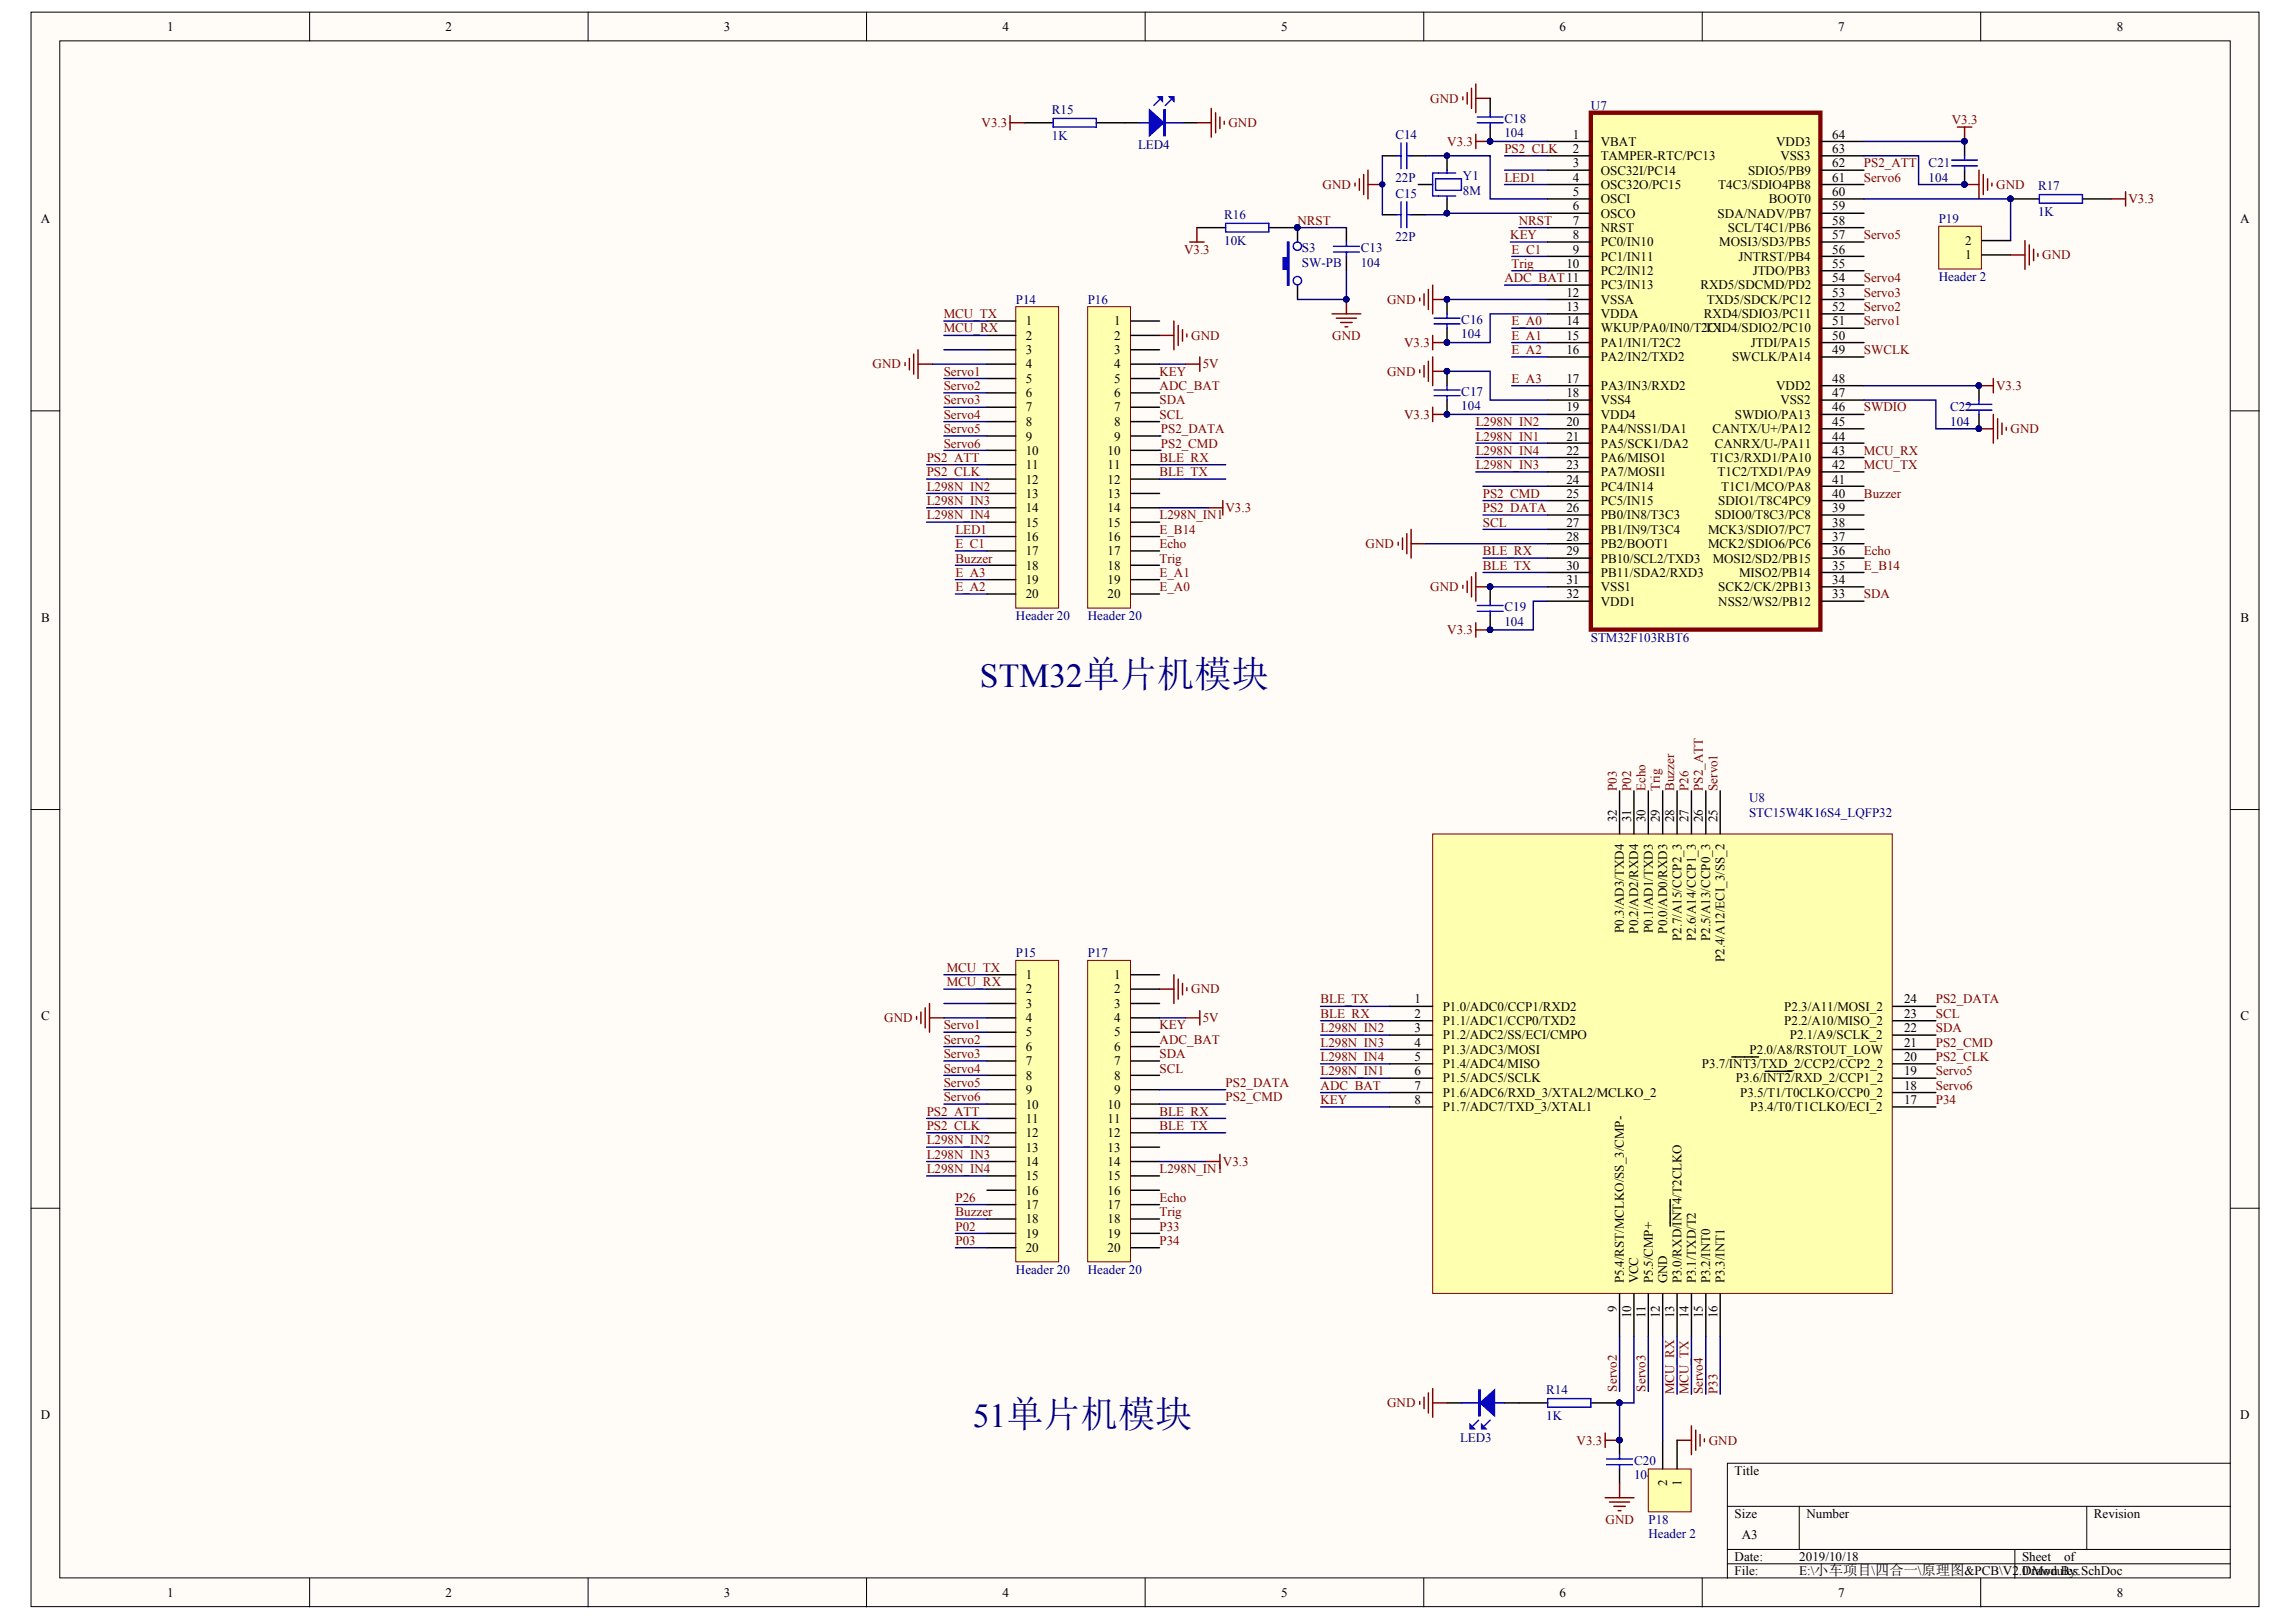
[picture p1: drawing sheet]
<svg xmlns="http://www.w3.org/2000/svg" width="297mm" height="210mm" viewBox="0 0 297 210" stroke-linecap="round" stroke-linejoin="round" font-family="sans-serif">
<defs><g id="words">
<g font-size="4.4" fill="#000080">
<text x="126.8" y="88.9">STM32单片机模块</text>
<text x="125.9" y="184.7">51单片机模块</text>
</g>
<g font-size="1.7">
<text x="21.6" y="4">1</text>
<text x="57.6" y="4">2</text>
<text x="93.7" y="4">3</text>
<text x="129.7" y="4">4</text>
<text x="165.7" y="4">5</text>
<text x="201.8" y="4">6</text>
<text x="237.8" y="4">7</text>
<text x="273.8" y="4">8</text>
<text x="203.5" y="17.9">1</text>
<text x="237" y="17.9">64</text>
<text x="203.5" y="19.8">2</text>
<text x="203.5" y="21.7">3</text>
<text x="203.5" y="23.5">4</text>
<text x="207.1" y="18.9">VBAT</text>
<text x="207.1" y="20.7">TAMPER-RTC/PC13</text>
<text x="207.1" y="22.6">OSC32I/PC14</text>
<text x="226.1" y="22.6">SDIO5/PB9</text>
<text x="229.8" y="18.9">VDD3</text>
<text x="230.3" y="20.7">VSS3</text>
<text x="237" y="23.5">61</text>
<text x="237" y="21.7">62</text>
<text x="237" y="19.8">63</text>
<text x="5.3" y="28.9">A</text>
<text x="203.5" y="25.4">5</text>
<text x="203.5" y="27.2">6</text>
<text x="203.5" y="29.1">7</text>
<text x="207.1" y="24.4">OSC32O/PC15</text>
<text x="207.1" y="26.3">OSCI</text>
<text x="207.1" y="28.2">OSCO</text>
<text x="222.2" y="28.2">SDA/NADV/PB7</text>
<text x="222.3" y="24.4">T4C3/SDIO4PB8</text>
<text x="228.9" y="26.3">BOOT0</text>
<text x="237" y="29.1">58</text>
<text x="237" y="27.2">59</text>
<text x="237" y="25.4">60</text>
<text x="289.8" y="28.9">A</text>
<text x="202.7" y="34.7">10</text>
<text x="203.5" y="30.9">8</text>
<text x="203.5" y="32.8">9</text>
<text x="207.1" y="30">NRST</text>
<text x="207.1" y="31.9">PC0/IN10</text>
<text x="207.1" y="33.7">PC1/IN11</text>
<text x="207.1" y="35.6">PC2/IN12</text>
<text x="222.4" y="31.9">MOSI3/SD3/PB5</text>
<text x="223.5" y="30">SCL/T4C1/PB6</text>
<text x="224.9" y="33.7">JNTRST/PB4</text>
<text x="226.8" y="35.6">JTDO/PB3</text>
<text x="237" y="34.7">55</text>
<text x="237" y="32.8">56</text>
<text x="237" y="30.9">57</text>
<text x="254.2" y="33.6">1</text>
<text x="254.2" y="31.7">2</text>
<text x="202.7" y="38.4">12</text>
<text x="202.7" y="40.2">13</text>
<text x="207.1" y="37.5">PC3/IN13</text>
<text x="207.1" y="39.3">VSSA</text>
<text x="207.1" y="41.2">VDDA</text>
<text x="220" y="37.5">RXD5/SDCMD/PD2</text>
<text x="220.4" y="41.2">RXD4/SDIO3/PC11</text>
<text x="220.8" y="39.3">TXD5/SDCK/PC12</text>
<text x="237" y="40.2">52</text>
<text x="237" y="38.4">53</text>
<text x="237" y="36.5">54</text>
<text x="132.7" y="42.1">1</text>
<text x="132.7" y="44">2</text>
<text x="132.7" y="45.8">3</text>
<text x="132.7" y="47.7">4</text>
<text x="144.1" y="42.1">1</text>
<text x="144.1" y="44">2</text>
<text x="144.1" y="45.8">3</text>
<text x="144.1" y="47.7">4</text>
<text x="202.7" y="42.1">14</text>
<text x="202.7" y="44">15</text>
<text x="202.7" y="45.8">16</text>
<text x="207.1" y="43">WKUP/PA0/IN0/T2C1</text>
<text x="207.1" y="44.9">PA1/IN1/T2C2</text>
<text x="207.1" y="46.7">PA2/IN2/TXD2</text>
<text x="220.5" y="43">TXD4/SDIO2/PC10</text>
<text x="224.1" y="46.7">SWCLK/PA14</text>
<text x="226.5" y="44.9">JTDI/PA15</text>
<text x="237" y="45.8">49</text>
<text x="237" y="44">50</text>
<text x="237" y="42.1">51</text>
<text x="132.7" y="49.5">5</text>
<text x="132.7" y="51.4">6</text>
<text x="132.7" y="53.2">7</text>
<text x="144.1" y="49.5">5</text>
<text x="144.1" y="51.4">6</text>
<text x="144.1" y="53.2">7</text>
<text x="202.7" y="49.5">17</text>
<text x="202.7" y="51.4">18</text>
<text x="202.7" y="53.2">19</text>
<text x="207.1" y="50.5">PA3/IN3/RXD2</text>
<text x="207.1" y="52.3">VSS4</text>
<text x="229.8" y="50.5">VDD2</text>
<text x="230.3" y="52.3">VSS2</text>
<text x="237" y="53.2">46</text>
<text x="237" y="51.4">47</text>
<text x="237" y="49.5">48</text>
<text x="132.7" y="55.1">8</text>
<text x="132.7" y="57">9</text>
<text x="132.7" y="58.9">10</text>
<text x="143.3" y="58.9">10</text>
<text x="144.1" y="55.1">8</text>
<text x="144.1" y="57">9</text>
<text x="202.7" y="55.1">20</text>
<text x="202.7" y="57">21</text>
<text x="202.7" y="58.9">22</text>
<text x="207.1" y="54.2">VDD4</text>
<text x="207.1" y="56">PA4/NSS1/DA1</text>
<text x="207.1" y="57.9">PA5/SCK1/DA2</text>
<text x="207.1" y="59.8">PA6/MISO1</text>
<text x="221.3" y="59.8">T1C3/RXD1/PA10</text>
<text x="221.5" y="56">CANTX/U+/PA12</text>
<text x="221.8" y="57.9">CANRX/U-/PA11</text>
<text x="224.5" y="54.2">SWDIO/PA13</text>
<text x="237" y="58.9">43</text>
<text x="237" y="57">44</text>
<text x="237" y="55.1">45</text>
<text x="132.7" y="60.7">11</text>
<text x="132.7" y="62.6">12</text>
<text x="132.7" y="64.4">13</text>
<text x="143.3" y="60.7">11</text>
<text x="143.3" y="62.6">12</text>
<text x="143.3" y="64.4">13</text>
<text x="202.7" y="60.7">23</text>
<text x="202.7" y="62.6">24</text>
<text x="202.7" y="64.4">25</text>
<text x="207.1" y="61.7">PA7/MOSI1</text>
<text x="207.1" y="63.5">PC4/IN14</text>
<text x="207.1" y="65.4">PC5/IN15</text>
<text x="222.2" y="61.7">T1C2/TXD1/PA9</text>
<text x="222.3" y="65.4">SDIO1/T8C4PC9</text>
<text x="222.7" y="63.5">T1C1/MCO/PA8</text>
<text x="237" y="64.4">40</text>
<text x="237" y="62.6">41</text>
<text x="237" y="60.7">42</text>
<text x="132.7" y="66.3">14</text>
<text x="132.7" y="68.2">15</text>
<text x="132.7" y="70">16</text>
<text x="132.7" y="71.9">17</text>
<text x="143.3" y="66.3">14</text>
<text x="143.3" y="68.2">15</text>
<text x="143.3" y="70">16</text>
<text x="143.3" y="71.9">17</text>
<text x="202.7" y="66.3">26</text>
<text x="202.7" y="68.2">27</text>
<text x="202.7" y="70">28</text>
<text x="202.7" y="71.9">29</text>
<text x="207.1" y="67.2">PB0/IN8/T3C3</text>
<text x="207.1" y="69.1">PB1/IN9/T3C4</text>
<text x="207.1" y="70.9">PB2/BOOT1</text>
<text x="221" y="70.9">MCK2/SDIO6/PC6</text>
<text x="221" y="69.1">MCK3/SDIO7/PC7</text>
<text x="221.8" y="67.2">SDIO0/T8C3/PC8</text>
<text x="237" y="71.9">36</text>
<text x="237" y="70">37</text>
<text x="237" y="68.2">38</text>
<text x="237" y="66.3">39</text>
<text x="132.7" y="73.7">18</text>
<text x="132.7" y="75.6">19</text>
<text x="132.7" y="77.4">20</text>
<text x="143.3" y="73.7">18</text>
<text x="143.3" y="75.6">19</text>
<text x="143.3" y="77.4">20</text>
<text x="202.7" y="73.7">30</text>
<text x="202.7" y="75.6">31</text>
<text x="202.7" y="77.4">32</text>
<text x="207.1" y="72.8">PB10/SCL2/TXD3</text>
<text x="207.1" y="74.7">PB11/SDA2/RXD3</text>
<text x="207.1" y="76.5">VSS1</text>
<text x="221.6" y="72.8">MOSI2/SD2/PB15</text>
<text x="222.3" y="76.5">SCK2/CK/2PB13</text>
<text x="225" y="74.7">MISO2/PB14</text>
<text x="237" y="77.4">33</text>
<text x="237" y="75.6">34</text>
<text x="237" y="73.7">35</text>
<text x="5.3" y="80.4">B</text>
<text x="207.1" y="78.4">VDD1</text>
<text x="222.3" y="78.4">NSS2/WS2/PB12</text>
<text x="289.9" y="80.4">B</text>
<text x="209.2" y="106.4" transform="rotate(-90 209.2 106.4)">32</text>
<text x="211" y="106.4" transform="rotate(-90 211 106.4)">31</text>
<text x="212.9" y="106.4" transform="rotate(-90 212.9 106.4)">30</text>
<text x="214.7" y="106.4" transform="rotate(-90 214.7 106.4)">29</text>
<text x="216.6" y="106.4" transform="rotate(-90 216.6 106.4)">28</text>
<text x="218.5" y="106.4" transform="rotate(-90 218.5 106.4)">27</text>
<text x="220.3" y="106.4" transform="rotate(-90 220.3 106.4)">26</text>
<text x="222.2" y="106.4" transform="rotate(-90 222.2 106.4)">25</text>
<text x="210.1" y="120.7" transform="rotate(-90 210.1 120.7)">P0.3/AD3/TXD4</text>
<text x="212" y="120.8" transform="rotate(-90 212 120.8)">P0.2/AD2/RXD4</text>
<text x="213.8" y="120.7" transform="rotate(-90 213.8 120.7)">P0.1/AD1/TXD3</text>
<text x="215.7" y="120.8" transform="rotate(-90 215.7 120.8)">P0.0/AD0/RXD3</text>
<text x="217.5" y="121.8" transform="rotate(-90 217.5 121.8)">P2.7/A15/CCP2_3</text>
<text x="219.4" y="121.8" transform="rotate(-90 219.4 121.8)">P2.6/A14/CCP1_3</text>
<text x="221.2" y="121.8" transform="rotate(-90 221.2 121.8)">P2.5/A13/CCP0_3</text>
<text x="223.1" y="124.5" transform="rotate(-90 223.1 124.5)">P2.4/A12/ECI_3/SS_2</text>
<text x="132.7" y="126.7">1</text>
<text x="132.7" y="128.6">2</text>
<text x="132.7" y="130.4">3</text>
<text x="144.1" y="126.7">1</text>
<text x="144.1" y="128.6">2</text>
<text x="144.1" y="130.4">3</text>
<text x="183" y="129.9">1</text>
<text x="183" y="131.7">2</text>
<text x="186.6" y="130.8">P1.0/ADC0/CCP1/RXD2</text>
<text x="230.8" y="130.8">P2.3/A11/MOSI_2</text>
<text x="246.3" y="131.7">23</text>
<text x="246.3" y="129.9">24</text>
<text x="5.3" y="132.1">C</text>
<text x="132.7" y="132.3">4</text>
<text x="132.7" y="134.1">5</text>
<text x="132.7" y="136">6</text>
<text x="132.7" y="137.9">7</text>
<text x="144.1" y="132.3">4</text>
<text x="144.1" y="134.1">5</text>
<text x="144.1" y="136">6</text>
<text x="144.1" y="137.9">7</text>
<text x="183" y="133.6">3</text>
<text x="183" y="135.4">4</text>
<text x="183" y="137.3">5</text>
<text x="186.6" y="132.6">P1.1/ADC1/CCP0/TXD2</text>
<text x="186.6" y="134.5">P1.2/ADC2/SS/ECI/CMPO</text>
<text x="186.6" y="136.4">P1.3/ADC3/MOSI</text>
<text x="226.4" y="136.4">P2.0/A8/RSTOUT_LOW</text>
<text x="230.8" y="132.6">P2.2/A10/MISO_2</text>
<text x="231.6" y="134.5">P2.1/A9/SCLK_2</text>
<text x="246.3" y="137.3">20</text>
<text x="246.3" y="135.4">21</text>
<text x="246.3" y="133.6">22</text>
<text x="289.9" y="132.1">C</text>
<text x="132.7" y="139.7">8</text>
<text x="132.7" y="141.6">9</text>
<text x="132.7" y="143.5">10</text>
<text x="143.3" y="143.5">10</text>
<text x="144.1" y="139.7">8</text>
<text x="144.1" y="141.6">9</text>
<text x="183" y="139.2">6</text>
<text x="183" y="141">7</text>
<text x="183" y="142.9">8</text>
<text x="186.6" y="138.2">P1.4/ADC4/MISO</text>
<text x="186.6" y="140.1">P1.5/ADC5/SCLK</text>
<text x="186.6" y="141.9">P1.6/ADC6/RXD_3/XTAL2/MCLKO_2</text>
<text x="186.6" y="143.8">P1.7/ADC7/TXD_3/XTAL1</text>
<text x="220.2" y="138.2">P3.7/INT3/TXD_2/CCP2/CCP2_2</text>
<text x="224.6" y="140.1">P3.6/INT2/RXD_2/CCP1_2</text>
<text x="225.1" y="141.9">P3.5/T1/T0CLKO/CCP0_2</text>
<text x="226.4" y="143.8">P3.4/T0/T1CLKO/ECI_2</text>
<text x="246.3" y="142.9">17</text>
<text x="246.3" y="141">18</text>
<text x="246.3" y="139.2">19</text>
<text x="132.7" y="145.3">11</text>
<text x="132.7" y="147.2">12</text>
<text x="132.7" y="149">13</text>
<text x="143.3" y="145.3">11</text>
<text x="143.3" y="147.2">12</text>
<text x="143.3" y="149">13</text>
<text x="132.7" y="150.9">14</text>
<text x="132.7" y="152.8">15</text>
<text x="132.7" y="154.6">16</text>
<text x="143.3" y="150.9">14</text>
<text x="143.3" y="152.8">15</text>
<text x="143.3" y="154.6">16</text>
<text x="132.7" y="156.5">17</text>
<text x="132.7" y="158.3">18</text>
<text x="132.7" y="160.2">19</text>
<text x="143.3" y="156.5">17</text>
<text x="143.3" y="158.3">18</text>
<text x="143.3" y="160.2">19</text>
<text x="132.7" y="162">20</text>
<text x="143.3" y="162">20</text>
<text x="210.1" y="166.1" transform="rotate(-90 210.1 166.1)">P5.4/RST/MCLKO/SS_3/CMP-</text>
<text x="212" y="166.1" transform="rotate(-90 212 166.1)">VCC</text>
<text x="213.8" y="166.1" transform="rotate(-90 213.8 166.1)">P5.5/CMP+</text>
<text x="215.7" y="166.1" transform="rotate(-90 215.7 166.1)">GND</text>
<text x="217.5" y="166.1" transform="rotate(-90 217.5 166.1)">P3.0/RXD/INT4/T2CLKO</text>
<text x="219.4" y="166.1" transform="rotate(-90 219.4 166.1)">P3.1/TXD/T2</text>
<text x="221.2" y="166.1" transform="rotate(-90 221.2 166.1)">P3.2/INT0</text>
<text x="223.1" y="166.1" transform="rotate(-90 223.1 166.1)">P3.3/INT1</text>
<text x="209.2" y="169.7" transform="rotate(-90 209.2 169.7)">9</text>
<text x="211" y="170.6" transform="rotate(-90 211 170.6)">10</text>
<text x="212.9" y="170.6" transform="rotate(-90 212.9 170.6)">11</text>
<text x="214.7" y="170.6" transform="rotate(-90 214.7 170.6)">12</text>
<text x="216.6" y="170.6" transform="rotate(-90 216.6 170.6)">13</text>
<text x="218.5" y="170.6" transform="rotate(-90 218.5 170.6)">14</text>
<text x="220.3" y="170.6" transform="rotate(-90 220.3 170.6)">15</text>
<text x="222.2" y="170.6" transform="rotate(-90 222.2 170.6)">16</text>
<text x="5.3" y="183.7">D</text>
<text x="289.8" y="183.7">D</text>
<text x="224.4" y="190.8">Title</text>
<text x="215.7" y="192.2" transform="rotate(-90 215.7 192.2)">2</text>
<text x="217.5" y="192.2" transform="rotate(-90 217.5 192.2)">1</text>
<text x="224.4" y="196.4">Size</text>
<text x="233.7" y="196.4">Number</text>
<text x="270.9" y="196.4">Revision</text>
<text x="224.4" y="202">Date:</text>
<text x="224.4" y="203.9">File:</text>
<text x="225.3" y="199.2">A3</text>
<text x="232.8" y="202">2019/10/18</text>
<text x="232.8" y="203.9">E:\小车项目\四合一\原理图&amp;PCB\V2.0\Modules.SchDoc</text>
<text x="261.6" y="202">Sheet</text>
<text x="261.6" y="203.9">Drawn By:</text>
<text x="267" y="202">of</text>
<text x="21.6" y="206.6">1</text>
<text x="57.6" y="206.6">2</text>
<text x="93.7" y="206.6">3</text>
<text x="129.7" y="206.6">4</text>
<text x="165.7" y="206.6">5</text>
<text x="201.8" y="206.6">6</text>
<text x="237.8" y="206.6">7</text>
<text x="273.8" y="206.6">8</text>
</g>
<g font-size="1.7" fill="#800000">
<text x="127" y="16.5">V3.3</text>
<text x="158.9" y="16.5">GND</text>
<text x="185" y="13.3">GND</text>
<text x="252.5" y="16.1">V3.3</text>
<text x="187.2" y="18.9">V3.3</text>
<text x="194.6" y="19.8">PS2_CLK</text>
<text x="194.6" y="23.5">LED1</text>
<text x="241.1" y="23.5">Servo6</text>
<text x="241.1" y="21.7">PS2_ATT</text>
<text x="167.8" y="29.1">NRST</text>
<text x="171.1" y="24.4">GND</text>
<text x="196.5" y="29.1">NRST</text>
<text x="258.3" y="24.4">GND</text>
<text x="275.4" y="26.3">V3.3</text>
<text x="153.2" y="32.8">V3.3</text>
<text x="195.4" y="30.9">KEY</text>
<text x="195.6" y="32.8">E_C1</text>
<text x="195.6" y="34.7">Trig</text>
<text x="241.1" y="30.9">Servo5</text>
<text x="264.2" y="33.6">GND</text>
<text x="122.1" y="41.2">MCU_TX</text>
<text x="179.5" y="39.3">GND</text>
<text x="194.6" y="36.5">ADC_BAT11</text>
<text x="241.1" y="40.2">Servo2</text>
<text x="241.1" y="38.4">Servo3</text>
<text x="241.1" y="36.5">Servo4</text>
<text x="112.9" y="47.7">GND</text>
<text x="122.1" y="43">MCU_RX</text>
<text x="154.1" y="44">GND</text>
<text x="155.6" y="47.7">5V</text>
<text x="172.4" y="44">GND</text>
<text x="181.7" y="44.9">V3.3</text>
<text x="195.6" y="45.8">E_A2</text>
<text x="195.6" y="42.1">E_A0</text>
<text x="195.6" y="44">E_A1</text>
<text x="241.1" y="45.8">SWCLK</text>
<text x="241.1" y="42.1">Servo1</text>
<text x="122.1" y="48.6">Servo1</text>
<text x="122.1" y="50.5">Servo2</text>
<text x="122.1" y="52.3">Servo3</text>
<text x="150" y="50.5">ADC_BAT</text>
<text x="150" y="48.6">KEY</text>
<text x="150" y="52.3">SDA</text>
<text x="179.5" y="48.6">GND</text>
<text x="195.6" y="49.5">E_A3</text>
<text x="241.1" y="53.2">SWDIO</text>
<text x="258.3" y="50.5">V3.3</text>
<text x="119.9" y="59.8">PS2_ATT</text>
<text x="122.1" y="54.2">Servo4</text>
<text x="122.1" y="56">Servo5</text>
<text x="122.1" y="57.9">Servo6</text>
<text x="150" y="59.8">BLE_RX</text>
<text x="150" y="54.2">SCL</text>
<text x="150.2" y="56">PS2_DATA</text>
<text x="150.2" y="57.9">PS2_CMD</text>
<text x="181.7" y="54.2">V3.3</text>
<text x="190.9" y="55.1">L298N_IN2</text>
<text x="190.9" y="58.9">L298N_IN4</text>
<text x="190.9" y="57">L298N_IN1</text>
<text x="241.1" y="58.9">MCU_RX</text>
<text x="260.1" y="56">GND</text>
<text x="119.9" y="63.5">L298N_IN2</text>
<text x="119.9" y="65.4">L298N_IN3</text>
<text x="119.9" y="61.7">PS2_CLK</text>
<text x="150" y="61.7">BLE_TX</text>
<text x="190.9" y="60.7">L298N_IN3</text>
<text x="191.8" y="64.4">PS2_CMD</text>
<text x="241.1" y="60.7">MCU_TX</text>
<text x="241.1" y="64.4">Buzzer</text>
<text x="119.9" y="67.2">L298N_IN4</text>
<text x="123.6" y="70.9">E_C1</text>
<text x="123.6" y="69.1">LED1</text>
<text x="150" y="69.1">E_B14</text>
<text x="150" y="67.2">L298N_IN1</text>
<text x="150" y="70.9">Echo</text>
<text x="158.6" y="66.3">V3.3</text>
<text x="176.7" y="70.9">GND</text>
<text x="191.8" y="71.9">BLE_RX</text>
<text x="191.8" y="68.2">SCL</text>
<text x="191.8" y="66.3">PS2_DATA</text>
<text x="241.1" y="71.9">Echo</text>
<text x="123.6" y="74.7">E_A3</text>
<text x="123.6" y="76.5">E_A2</text>
<text x="123.6" y="72.8">Buzzer</text>
<text x="150" y="76.5">E_A0</text>
<text x="150" y="74.7">E_A1</text>
<text x="150" y="72.8">Trig</text>
<text x="185" y="76.5">GND</text>
<text x="191.8" y="73.7">BLE_TX</text>
<text x="241.1" y="73.7">E_B14</text>
<text x="241.1" y="77.4">SDA</text>
<text x="187.2" y="82.1">V3.3</text>
<text x="209.2" y="102.3" transform="rotate(-90 209.2 102.3)">P03</text>
<text x="211" y="102.3" transform="rotate(-90 211 102.3)">P02</text>
<text x="212.9" y="102.3" transform="rotate(-90 212.9 102.3)">Echo</text>
<text x="214.7" y="102.3" transform="rotate(-90 214.7 102.3)">Trig</text>
<text x="216.6" y="102.3" transform="rotate(-90 216.6 102.3)">Buzzer</text>
<text x="218.5" y="102.3" transform="rotate(-90 218.5 102.3)">P26</text>
<text x="220.3" y="102.3" transform="rotate(-90 220.3 102.3)">PS2_ATT</text>
<text x="222.2" y="102.3" transform="rotate(-90 222.2 102.3)">Servo1</text>
<text x="122.5" y="125.8">MCU_TX</text>
<text x="122.5" y="127.6">MCU_RX</text>
<text x="154.1" y="128.6">GND</text>
<text x="170.8" y="131.7">BLE_RX</text>
<text x="170.8" y="129.9">BLE_TX</text>
<text x="250.4" y="131.7">SCL</text>
<text x="250.4" y="129.9">PS2_DATA</text>
<text x="114.4" y="132.3">GND</text>
<text x="122.1" y="133.2">Servo1</text>
<text x="122.1" y="135.1">Servo2</text>
<text x="122.1" y="137">Servo3</text>
<text x="150" y="135.1">ADC_BAT</text>
<text x="150" y="133.2">KEY</text>
<text x="150" y="137">SDA</text>
<text x="155.6" y="132.3">5V</text>
<text x="170.8" y="133.6">L298N_IN2</text>
<text x="170.8" y="135.4">L298N_IN3</text>
<text x="170.8" y="137.3">L298N_IN4</text>
<text x="250.4" y="133.6">SDA</text>
<text x="250.4" y="135.4">PS2_CMD</text>
<text x="250.4" y="137.3">PS2_CLK</text>
<text x="122.1" y="138.8">Servo4</text>
<text x="122.1" y="140.7">Servo5</text>
<text x="122.1" y="142.5">Servo6</text>
<text x="150" y="138.8">SCL</text>
<text x="158.6" y="140.7">PS2_DATA</text>
<text x="158.6" y="142.5">PS2_CMD</text>
<text x="170.8" y="141">ADC_BAT</text>
<text x="170.8" y="142.9">KEY</text>
<text x="170.8" y="139.2">L298N_IN1</text>
<text x="250.4" y="139.2">Servo5</text>
<text x="250.4" y="141">Servo6</text>
<text x="250.4" y="142.9">P34</text>
<text x="119.9" y="144.4">PS2_ATT</text>
<text x="119.9" y="146.2">PS2_CLK</text>
<text x="119.9" y="148.1">L298N_IN2</text>
<text x="119.9" y="150">L298N_IN3</text>
<text x="150" y="144.4">BLE_RX</text>
<text x="150" y="146.2">BLE_TX</text>
<text x="119.9" y="151.8">L298N_IN4</text>
<text x="123.6" y="155.5">P26</text>
<text x="150" y="155.5">Echo</text>
<text x="150" y="151.8">L298N_IN1</text>
<text x="158.2" y="150.9">V3.3</text>
<text x="123.6" y="159.3">P02</text>
<text x="123.6" y="161.1">P03</text>
<text x="123.6" y="157.4">Buzzer</text>
<text x="150" y="157.4">Trig</text>
<text x="150" y="159.3">P33</text>
<text x="150" y="161.1">P34</text>
<text x="179.5" y="182.1">GND</text>
<text x="209.2" y="180.1" transform="rotate(-90 209.2 180.1)">Servo2</text>
<text x="212.9" y="180.1" transform="rotate(-90 212.9 180.1)">Servo3</text>
<text x="216.6" y="180.4" transform="rotate(-90 216.6 180.4)">MCU_RX</text>
<text x="218.5" y="180.4" transform="rotate(-90 218.5 180.4)">MCU_TX</text>
<text x="220.3" y="180.4" transform="rotate(-90 220.3 180.4)">Servo4</text>
<text x="222.2" y="180.4" transform="rotate(-90 222.2 180.4)">P33</text>
<text x="204" y="187">V3.3</text>
<text x="221.1" y="187">GND</text>
<text x="207.7" y="197.2">GND</text>
</g>
<g font-size="1.7" fill="#000080">
<text x="136.1" y="14.8">R15</text>
<text x="180.5" y="17.9">C14</text>
<text x="194.6" y="15.9">C18</text>
<text x="194.6" y="17.8">104</text>
<text x="205.8" y="14.2">U7</text>
<text x="136.1" y="18.1">1K</text>
<text x="147.2" y="19.2">LED4</text>
<text x="180.5" y="23.5">22P</text>
<text x="189.3" y="23.3">Y1</text>
<text x="249.5" y="21.7">C21</text>
<text x="249.5" y="23.5">104</text>
<text x="158.4" y="28.4">R16</text>
<text x="180.5" y="25.6">C15</text>
<text x="189.3" y="25.2">8M</text>
<text x="250.8" y="28.9">P19</text>
<text x="263.7" y="24.6">R17</text>
<text x="263.7" y="28">1K</text>
<text x="158.4" y="31.7">10K</text>
<text x="168.4" y="32.6">S3</text>
<text x="168.4" y="34.5">SW-PB</text>
<text x="176" y="32.6">C13</text>
<text x="176" y="34.5">104</text>
<text x="180.5" y="31.2">22P</text>
<text x="131.4" y="39.3">P14</text>
<text x="140.7" y="39.3">P16</text>
<text x="189.1" y="41.9">C16</text>
<text x="250.8" y="36.4">Header 2</text>
<text x="189.1" y="43.8">104</text>
<text x="189.1" y="51.2">C17</text>
<text x="189.1" y="53.1">104</text>
<text x="252.3" y="53.2">C22</text>
<text x="252.3" y="55.1">104</text>
<text x="131.4" y="80.2">Header 20</text>
<text x="140.7" y="80.2">Header 20</text>
<text x="194.6" y="79.1">C19</text>
<text x="194.6" y="81">104</text>
<text x="205.8" y="83">STM32F103RBT6</text>
<text x="226.3" y="103.8">U8</text>
<text x="226.3" y="105.7">STC15W4K16S4_LQFP32</text>
<text x="131.4" y="123.9">P15</text>
<text x="140.7" y="123.9">P17</text>
<text x="131.4" y="164.8">Header 20</text>
<text x="140.7" y="164.8">Header 20</text>
<text x="200" y="180.5">R14</text>
<text x="200" y="183.8">1K</text>
<text x="188.9" y="186.6">LED3</text>
<text x="211.4" y="189.5">C20</text>
<text x="211.4" y="191.4">104</text>
<text x="213.3" y="197.2">P18</text>
<text x="213.3" y="199">Header 2</text>
</g>
</g></defs>
<g fill="#fffcf8" stroke="#000" stroke-width=".13">
<path d="M4 1.6h288.3v206.3h-288.3z"/>
<path d="M7.7 5.3h280.8v198.9h-280.8z"/>
</g>
<g fill="none" stroke="#000" stroke-width=".13">
<path d="M40.1 1.6v3.7M76.1 1.6v3.7M112.1 1.6v3.7M148.2 1.6v3.7M184.2 1.6v3.7M220.2 1.6v3.7M256.2 1.6v3.7M4 53.2h3.7M288.6 53.2h3.7M4 104.8h3.7M288.6 104.8h3.7M4 156.4h3.7"/>
<path d="M288.6 156.4h3.7M223.5 194.9h65.1M232.8 194.9v5.6M270 194.9v5.6M288.6 189.4h-65.1v14.8M40.1 204.2v3.8M76.1 204.2v3.8M112.1 204.2v3.8M148.2 204.2v3.8M184.2 204.2v3.8M220.2 204.2v3.8M223.5 200.5h65.1"/>
<path d="M223.5 202.4h65.1M256.2 204.2v3.8M260.7 200.5v3.7"/>
</g>
<path d="M250.8 29.3h5.5v5.5h-5.5z" fill="#ffffb0" stroke="#800000" stroke-width=".13"/>
<path d="M256.4 33h3.7M256.4 31.1h3.7" fill="none" stroke="#000" stroke-width=".19"/>
<path d="M205.8 14.6h29.7v66.9h-29.7z" fill="#ffffb0" stroke="#800000" stroke-width=".56"/>
<g fill="none" stroke="#000" stroke-width=".19">
<path d="M132.5 15.9h3.7M141.8 15.9h5.6M153 15.9h1.8M192.8 12.7v1.9M192.8 16.4v1.9M200.2 18.3h5.6M235.6 18.3h5.5M254.2 18.3v1.9M154.8 29.5h3.8M164.1 29.5h3.8v1.8M167.9 36.9v1.9M174.2 29.5v1.8"/>
<path d="M174.2 33.2v1.8M178.8 20.2h1.9M178.8 27.8h1.9M182.6 20.2h1.8M182.6 27.8h1.8M183.5 23.9h1.8M187.2 20.2v1.8M187.2 25.7v1.9M187.2 38.8v1.8M200.2 20.2h5.6M200.2 22h5.6M200.2 23.9h5.6"/>
<path d="M200.2 25.7h5.6M200.2 27.6h5.6M200.2 29.5h5.6M200.2 31.3h5.6M200.2 33.2h5.6M200.2 35h5.6M200.2 36.9h5.6M200.2 38.8h5.6M235.6 20.2h5.5M235.6 22h5.5M235.6 23.9h5.5M235.6 25.7h5.5"/>
<path d="M235.6 27.6h5.5M235.6 29.5h5.5M235.6 31.3h5.5M235.6 33.2h5.5M235.6 35h5.5M235.6 36.9h5.5M235.6 38.8h5.5M254.2 22v1.9M260.1 25.7h3.7M269.4 25.7h3.7M187.2 42.5v1.8M187.2 48.1v1.8"/>
<path d="M187.2 51.8v1.8M200.2 40.6h5.6M200.2 42.5h5.6M200.2 44.3h5.6M200.2 46.2h5.6M200.2 49.9h5.6M200.2 51.8h5.6M200.2 53.6h5.6M200.2 55.5h5.6M200.2 57.3h5.6M200.2 59.2h5.6M235.6 40.6h5.5"/>
<path d="M235.6 42.5h5.5M235.6 44.3h5.5M235.6 46.2h5.5M235.6 49.9h5.5M235.6 51.8h5.5M235.6 53.6h5.5M235.6 55.5h5.5M235.6 57.3h5.5M235.6 59.2h5.5M256 49.9v1.9M256 53.6v1.9M192.8 75.9v1.9"/>
<path d="M192.8 79.7v1.8M200.2 61.1h5.6M200.2 62.9h5.6M200.2 64.8h5.6M200.2 66.6h5.6M200.2 68.5h5.6M200.2 70.4h5.6M200.2 72.2h5.6M200.2 74.1h5.6M200.2 75.9h5.6M200.2 77.8h5.6M235.6 61.1h5.5"/>
<path d="M235.6 62.9h5.5M235.6 64.8h5.5M235.6 66.6h5.5M235.6 68.5h5.5M235.6 70.4h5.5M235.6 72.2h5.5M235.6 74.1h5.5M235.6 75.9h5.5M235.6 77.8h5.5"/>
</g>
<g fill="none" stroke="#800000" stroke-width=".19">
<path d="M130.7 15.9h1.8M130.7 15v1.8M154.8 15.9h1.9M156.7 14v3.7M157.3 14.6v2.6M157.8 15.1v1.5M158.4 15.7v.4M189.3 12.5v.4M189.8 12v1.5M190.4 11.4v2.6M190.9 10.9v3.7M190.9 17.4v1.8"/>
<path d="M190.9 18.3h1.9M190.9 12.7h1.9M253.2 16.4h1.9M254.2 16.4v1.9M153.9 31.3h1.9M154.8 29.5v1.8M174.2 38.8v1.8M175.3 23.7v.4M175.9 23.1v1.5M176.4 22.6v2.6M177 23.9h1.8M177 22v3.7"/>
<path d="M183.7 38.6v.3M184.2 38v1.5M184.8 37.5v2.6M185.3 36.9v3.7M185.3 38.8h1.9M254.2 23.9h1.8M256 22v3.7M256.6 22.6v2.6M257.1 23.1v1.5M257.7 23.7v.4M260.1 33h1.9M262 31.1v3.8"/>
<path d="M262.5 31.7v2.6M263.1 32.2v1.5M263.6 32.8v.4M273.1 25.7h1.9M275 24.8v1.9M117.1 46.9v.4M117.6 46.4v1.5M118.2 45.8v2.6M118.8 45.3v3.7M118.8 47.1h1.8M150 43.4h1.9M151.9 41.5v3.8"/>
<path d="M152.4 42.1v2.6M153 42.7v1.4M153.4 47.1h1.8M153.5 43.2v.4M155.2 46.2v1.9M172.3 40.6h3.7M172.9 41.2h2.6M173.4 41.7h1.5M174 42.3h.4M183.7 47.9v.3M184.2 47.3v1.5M184.8 46.8v2.6"/>
<path d="M185.3 43.4v1.9M185.3 46.2v3.7M185.3 52.7v1.9M185.3 53.6h1.9M185.3 48.1h1.9M185.3 44.3h1.9M256 49.9h1.9M256 55.5h1.9M257.9 49v1.8M257.9 53.6v3.7M258.4 54.2v2.6M259 54.7v1.5"/>
<path d="M259.6 55.3v.4M156.3 65.7h1.9M158.2 64.8v1.8M180.9 70.2v.4M181.4 69.6v1.5M182 69.1v2.6M182.6 68.5v3.7M182.6 70.4h1.8M189.3 75.8v.3M189.8 75.2v1.5M190.4 74.6v2.6M190.9 74.1v3.7"/>
<path d="M190.9 75.9h1.9M190.9 80.6v1.8M190.9 81.5h1.9"/>
</g>
<g fill="#000080" stroke="#000080" stroke-width=".13">
<circle cx="187.2" cy="53.6" r=".35"/>
<circle cx="254.1" cy="18.3" r=".35"/>
<circle cx="254.1" cy="23.9" r=".35"/>
<circle cx="187.2" cy="48" r=".35"/>
<circle cx="192.8" cy="81.5" r=".35"/>
<circle cx="192.8" cy="75.9" r=".35"/>
<circle cx="187.2" cy="44.3" r=".35"/>
<circle cx="187.2" cy="38.7" r=".35"/>
<circle cx="192.8" cy="18.3" r=".35"/>
<circle cx="256" cy="49.9" r=".35"/>
<circle cx="256" cy="55.5" r=".35"/>
<circle cx="187.2" cy="20.1" r=".35"/>
<circle cx="187.2" cy="27.6" r=".35"/>
<circle cx="178.8" cy="23.9" r=".35"/>
<circle cx="167.8" cy="29.4" r=".35"/>
<circle cx="174.2" cy="38.7" r=".35"/>
<circle cx="260.1" cy="25.7" r=".35"/>
</g>
<g fill="none" stroke="#00f" stroke-width=".19">
<path d="M136.2 15.3h5.6v1.1h-5.6zM147.4 15.9h5.6M150 12.9l-.7 .8M151.5 12.9l-.7 .8M181.3 18.5v3.3M182 18.5v3.3M191.1 15.9h3.4M191.1 15.1h3.4M192.8 14.6v.5M192.8 15.9v.5M158.6 28.9h5.5v1.1h-5.5zM172.5 32.6h3.4"/>
<path d="M172.5 31.9h3.4M174.2 31.3v.6M174.2 32.6v.6M180.7 20.2h.6M180.7 27.8h.6M181.3 26.1v3.4M182 20.2h.6M182 26.1v3.4M182 27.8h.6M185.7 23.1h3.4v1.5h-3.4zM187.2 22v.4M187.2 25.4v.3"/>
<path d="M188.3 22.4h-3v3h3M252.5 21.5h3.3M252.5 20.7h3.3M254.2 20.2v.5M254.2 21.5v.5M263.8 25.2h5.6v1.1h-5.6zM185.5 51.2h3.4M185.5 50.5h3.4M185.5 41.9h3.4M185.5 41.2h3.4M187.2 40.6v.6M187.2 41.9v.6"/>
<path d="M187.2 49.9v.6M187.2 51.2v.6M254.3 53.1h3.4M254.3 52.3h3.4M256 51.8v.5M256 53.1v.5M191.1 79.1h3.4M191.1 78.4h3.4M192.8 77.8v.6M192.8 79.1v.6"/>
<circle cx="167.8" cy="36.3" r=".54"/>
<circle cx="167.8" cy="31.9" r=".54"/>
</g>
<g fill="#00f" stroke="#00f" stroke-width=".19">
<path d="M148.7 14.2l1.9 1.7-1.9 1.7z"/>
<path d="M151.3 12.5h.6v.6z"/>
<path d="M149.8 12.5h.6v.6z"/>
<path d="M166.6 31.3h.1v5.6h-.1v-2h-.6v-1.5h.6z" fill-rule="evenodd"/>
<path d="M150.6 14.2h.2v3.4h-.2z" fill-rule="evenodd"/>
</g>
<path d="M131.4 39.7h5.6v39h-5.6z" fill="#ffffb0" stroke="#800000" stroke-width=".13"/>
<g fill="none" stroke="#000" stroke-width=".19">
<path d="M127.7 41.5h3.7M127.7 43.4h3.7M127.7 45.3h3.7M127.7 47.1h3.7M127.7 49h3.7M127.7 50.8h3.7M127.7 52.7h3.7M127.7 54.6h3.7M127.7 56.4h3.7M127.7 58.3h3.7M127.7 60.1h3.7M127.7 62h3.7"/>
<path d="M127.7 63.9h3.7M127.7 65.7h3.7M127.7 67.6h3.7M127.7 69.4h3.7M127.7 71.3h3.7M127.7 73.2h3.7M127.7 75h3.7M127.7 76.9h3.7"/>
</g>
<path d="M140.7 39.7h5.6v39h-5.6z" fill="#ffffb0" stroke="#800000" stroke-width=".13"/>
<g fill="none" stroke="#000" stroke-width=".19">
<path d="M146.3 41.5h3.7M146.3 43.4h3.7M146.3 45.3h3.7M146.3 47.1h3.7M146.3 49h3.7M146.3 50.8h3.7M146.3 52.7h3.7M146.3 54.6h3.7M146.3 56.4h3.7M146.3 58.3h3.7M146.3 60.1h3.7M146.3 62h3.7"/>
<path d="M146.3 63.9h3.7M146.3 65.7h3.7M146.3 67.6h3.7M146.3 69.4h3.7M146.3 71.3h3.7M146.3 73.2h3.7M146.3 75h3.7M146.3 76.9h3.7"/>
</g>
<path d="M185.3 107.9h59.5v59.5h-59.5z" fill="#ffffb0" stroke="#800000" stroke-width=".13"/>
<g fill="none" stroke="#000" stroke-width=".19">
<path d="M209.5 102.3v5.6M211.4 102.3v5.6M213.2 102.3v5.6M215.1 102.3v5.6M217 102.3v5.6M218.8 102.3v5.6M220.7 102.3v5.6M222.5 102.3v5.6M179.8 130.2h5.5M179.8 132.1h5.5M179.8 134h5.5M179.8 135.8h5.5"/>
<path d="M179.8 137.7h5.5M179.8 139.5h5.5M224.1 136.8h3.4M228.4 138.6h3.4M244.9 130.2h5.5M244.9 132.1h5.5M244.9 134h5.5M244.9 135.8h5.5M244.9 137.7h5.5M244.9 139.5h5.5M179.8 141.4h5.5M179.8 143.2h5.5"/>
<path d="M216.1 155.2v3.5M244.9 141.4h5.5M244.9 143.2h5.5M209.5 167.4v5.6M211.4 167.4v5.6M213.2 167.4v5.6M215.1 167.4v5.6M217 167.4v5.6M218.8 167.4v5.6M220.7 167.4v5.6M222.5 167.4v5.6M209.5 186.4v1.8"/>
<path d="M209.5 190.1v1.9"/>
</g>
<path d="M153.4 131.7h1.8M155.2 130.8v1.9M156 150.3h1.8M157.8 149.4v1.8M207.7 186.4h1.8M207.7 185.5v1.8M217 186.4h1.8M218.8 184.5v3.7M219.4 185.1v2.6M219.9 185.6v1.5M220.5 186.2v.4" fill="none" stroke="#800000" stroke-width=".19"/>
<circle cx="209.5" cy="186.4" r=".35" fill="#000080" stroke="#000080" stroke-width=".13"/>
<path d="M207.9 189.5h3.3M207.9 188.8h3.3M209.5 188.2v.6M209.5 189.5v.6" fill="none" stroke="#00f" stroke-width=".19"/>
<path d="M213.2 190.1h5.6v5.5h-5.6z" fill="#ffffb0" stroke="#800000" stroke-width=".13"/>
<path d="M187.2 181.5h1.9M194.6 181.5h5.6M205.8 181.5h3.7M215.1 186.4v3.7M217 186.4v3.7" fill="none" stroke="#000" stroke-width=".19"/>
<path d="M189.1 181.5h5.5M191.3 183.8l-.7 .7M192.8 183.8l-.8 .7M200.2 181h5.6v1.1h-5.6z" fill="none" stroke="#00f" stroke-width=".19"/>
<g fill="#00f" stroke="#00f" stroke-width=".19">
<path d="M191.5 181.5l1.8-1.6v3.3z"/>
<path d="M190.2 184.3l.5 .6h-.5z"/>
<path d="M191.7 184.3l.5 .6h-.5z"/>
<path d="M191.3 179.9h.2v3.3h-.2z" fill-rule="evenodd"/>
</g>
<circle cx="209.5" cy="181.5" r=".35" fill="#000080" stroke="#000080" stroke-width=".13"/>
<g fill="none" stroke="#800000" stroke-width=".19">
<path d="M118.6 131.5v.4M119.1 131v1.5M119.7 130.4v2.6M120.3 129.9v3.7M120.3 131.7h1.8M150 128h1.9M151.9 126.1v3.8M152.4 126.7v2.6M153 127.3v1.4M153.5 127.8v.4M185.3 179.7v3.7M183.7 181.4v.3"/>
<path d="M184.2 180.8v1.5M184.8 180.2v2.7M185.3 181.5h1.9M207.7 193.8h3.7M208.2 194.4h2.6M208.8 194.9h1.5M209.3 195.5h.4M209.5 192v1.8"/>
</g>
<path d="M131.4 124.3h5.6v39h-5.6z" fill="#ffffb0" stroke="#800000" stroke-width=".13"/>
<g fill="none" stroke="#000" stroke-width=".19">
<path d="M127.7 126.1h3.7M127.7 128h3.7M127.7 129.9h3.7M127.7 131.7h3.7M127.7 133.6h3.7M127.7 135.4h3.7M127.7 137.3h3.7M127.7 139.2h3.7M127.7 141h3.7M127.7 142.9h3.7M127.7 144.7h3.7M127.7 146.6h3.7"/>
<path d="M127.7 148.5h3.7M127.7 150.3h3.7M127.7 152.2h3.7M127.7 154h3.7M127.7 155.9h3.7M127.7 157.8h3.7M127.7 159.6h3.7M127.7 161.5h3.7"/>
</g>
<path d="M140.7 124.3h5.6v39h-5.6z" fill="#ffffb0" stroke="#800000" stroke-width=".13"/>
<g fill="none" stroke="#000" stroke-width=".19">
<path d="M146.3 126.1h3.7M146.3 128h3.7M146.3 129.9h3.7M146.3 131.7h3.7M146.3 133.6h3.7M146.3 135.4h3.7M146.3 137.3h3.7M146.3 139.2h3.7M146.3 141h3.7M146.3 142.9h3.7M146.3 144.7h3.7M146.3 146.6h3.7"/>
<path d="M146.3 148.5h3.7M146.3 150.3h3.7M146.3 152.2h3.7M146.3 154h3.7M146.3 155.9h3.7M146.3 157.8h3.7M146.3 159.6h3.7M146.3 161.5h3.7"/>
</g>
<g fill="none" stroke="#000080" stroke-width=".19">
<path d="M192.8 18.3h7.4M241.1 18.3h13.1M167.9 29.5h6.3M174.2 35v3.8h-6.3M178.8 20.2v7.6M184.4 20.2h8.4v5.5h7.4M187.2 38.8h13M194.6 20.2h5.6M194.6 22h5.6M194.6 23.9h5.6M194.6 36.9h5.6M195.4 31.3h4.8"/>
<path d="M195.6 33.2h4.6M195.6 35h4.6M196.5 29.5h3.7M200.2 27.6h-13v.2h-2.8M241.1 20.2h7.1v3.7h6M241.1 25.7h19v5.4M120.6 47.1h7.1M122.1 43.4h5.6M122.1 41.5h5.6M122.1 49h5.6M122.1 50.8h5.6M122.1 52.7h5.6"/>
<path d="M122.1 54.6h5.6M122.1 56.4h5.6M122.1 58.3h5.6M122.1 45.3h5.6M150 56.4h.2M150 58.3h.2M150 47.1h3.4M187.2 48.1h5.6v3.7h7.4M187.2 53.6h13M190.9 57.3h9.3M190.9 59.2h9.3M190.9 55.5h9.3"/>
<path d="M195.6 49.9h4.6M195.6 46.2h4.6M195.6 42.5h4.6M195.6 44.3h4.6M200.2 40.6h-7.4v3.7h-5.6M241.1 51.8h9.3v3.7h5.6M241.1 49.9h14.9M119.9 60.1h7.8M119.9 62h7.8M119.9 63.9h7.8M119.9 65.7h7.8M119.9 67.6h7.8"/>
<path d="M123.6 73.2h4.1M123.6 75h4.1M123.6 76.9h4.1M123.6 69.4h4.1M123.6 71.3h4.1M150 60.1h8.6M150 62h8.6M150 65.7h6.3M184.4 70.4h15.8M190.9 61.1h9.3M191.9 62.9h8.3M191.9 64.8h8.3"/>
<path d="M191.9 66.6h8.3M191.9 68.5h8.3M191.9 72.2h8.3M191.9 74.1h8.3M192.8 75.9h7.4M200.2 77.8h-1.8v3.7h-5.6M122.1 128h5.6M122.1 126.1h5.6M122.1 133.6h5.6M122.1 135.4h5.6M122.1 137.3h5.6M122.1 139.2h5.6"/>
<path d="M122.1 129.9h5.6M122.1 131.7h5.6M150 131.7h3.4M170.8 134h9M170.8 135.8h9M170.8 137.7h9M170.8 139.5h9M170.8 130.2h9M170.8 132.1h9M119.9 144.7h7.8M119.9 146.6h7.8M119.9 148.5h7.8"/>
<path d="M119.9 150.3h7.8M119.9 152.2h7.8M122.1 141h5.6M122.1 142.9h5.6M123.6 159.6h4.1M123.6 155.9h4.1M123.6 157.8h4.1M150 141h8.6M150 142.9h8.6M150 144.7h8.6M150 146.6h8.6M150 150.3h6"/>
<path d="M170.8 141.4h9M170.8 143.2h9M123.6 161.5h4.1M209.5 173v7.1M211.4 173v8.5h-1.9v4.9M213.2 173v7.1M215.1 173v13.4M217 173v7.4M218.8 173v7.4M220.7 173v7.4M222.5 173v7.4"/>
</g>
<g fill="#000080" stroke="#000080" stroke-width=".13">
<circle cx="192.8" cy="75.9" r=".35"/>
<circle cx="192.8" cy="81.5" r=".35"/>
<circle cx="192.8" cy="18.3" r=".35"/>
<circle cx="254.1" cy="18.3" r=".35"/>
<circle cx="256" cy="49.9" r=".35"/>
<circle cx="256" cy="55.5" r=".35"/>
<circle cx="187.2" cy="48" r=".35"/>
<circle cx="187.2" cy="53.6" r=".35"/>
<circle cx="187.2" cy="38.7" r=".35"/>
<circle cx="187.2" cy="44.3" r=".35"/>
<circle cx="254.1" cy="23.9" r=".35"/>
<circle cx="167.8" cy="29.4" r=".35"/>
<circle cx="187.2" cy="27.6" r=".35"/>
<circle cx="260.1" cy="25.7" r=".35"/>
<circle cx="174.2" cy="38.7" r=".35"/>
<circle cx="209.5" cy="181.5" r=".35"/>
<circle cx="209.5" cy="186.4" r=".35"/>
</g>
<use href="#words"/>
</svg>
